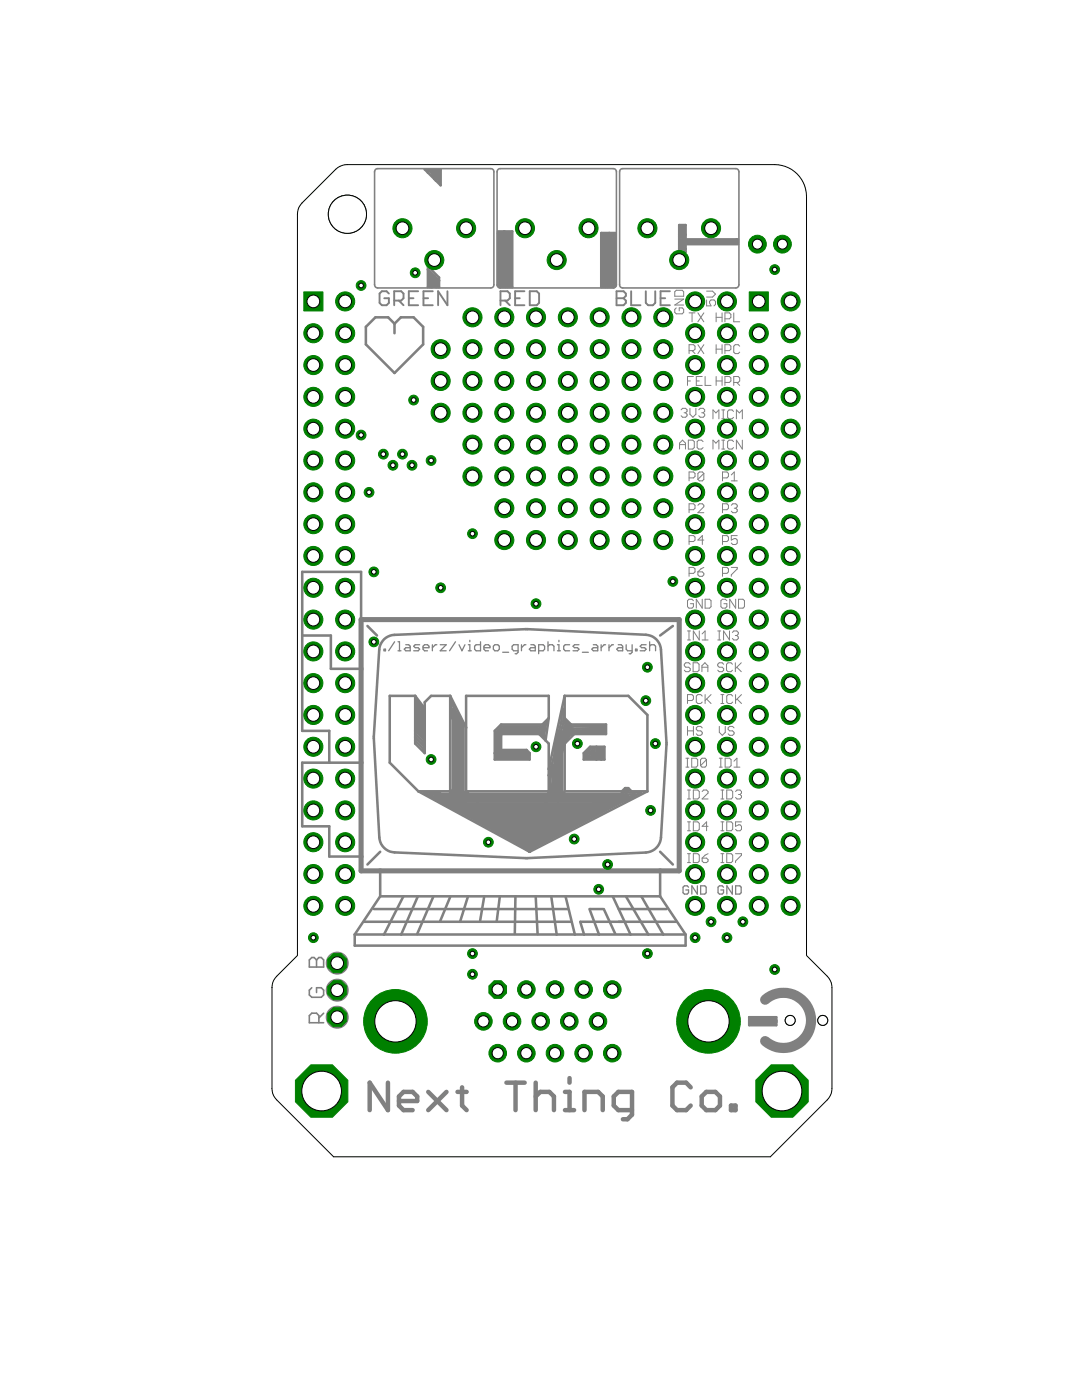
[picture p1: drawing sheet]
<svg xmlns="http://www.w3.org/2000/svg" width="216mm" height="279mm" viewBox="0 0 216 279" stroke-linecap="round" stroke-linejoin="round" font-family="sans-serif">
<g fill="none" stroke="#808080" stroke-width=".25">
<path d="M76.6 129.6h.3v.3h-.3zM78.7 128.1l-1.1 1.8M79.4 129.9h.6M79.4 128.1h.3v1.8M81 128.7h.6l.3 .3v.9h-.9l-.3-.3 .3-.3h.9M83.7 128.7h-.9l-.3 .3 .3 .3h.6l.3 .3-.3 .3h-.9M84.4 129.3h1.2v-.3l-.3-.3h-.6l-.3 .3v.6l.3 .3h.6M86.3 128.7v1.2M87.2 128.7h-.3l-.6 .6M87.8 128.7h1.2l-1.2 1.2h1.2M90.9 128.1l-1.2 1.8M91.6 128.7l.6 1.2 .6-1.2"/>
<path d="M93.5 129.9h.5M93.5 128.7h.2v1.2M93.7 127.8v.3M95.9 128.1v1.8h-.9l-.3-.3v-.6l.3-.3h.9M96.6 129.3h1.2v-.3l-.3-.3h-.6l-.3 .3v.6l.3 .3h.6M98.4 129l.3-.3h.6l.3 .3v.6l-.3 .3h-.6l-.3-.3zM100.3 130.2h1.2M103.4 129.9h-.9l-.3-.3v-.6l.3-.3h.9v1.5l-.3 .3h-.3M104.1 128.7v1.2M104.9 128.7h-.3l-.5 .6M105.9 128.7h.6l.3 .3v.9h-.9l-.3-.3 .3-.3h.9M107.5 129.9h.9l.3-.3v-.6l-.3-.3h-.9v1.8"/>
<path d="M109.3 129l.3-.3h.6l.3 .3v.9M109.3 128.1v1.8M111.2 129.9h.6M111.2 128.7h.3v1.2M111.5 127.8v.3M113.7 128.7h-.9l-.3 .3v.6l.3 .3h.9M115.5 128.7h-.9l-.3 .3 .3 .3h.6l.3 .3-.3 .3h-.9M116.2 130.2h1.2M118.4 128.7h.6l.3 .3v.9h-.9l-.3-.3 .3-.3h.9M120 128.7v1.2M120.8 128.7h-.3l-.5 .6M121.5 128.7v1.2"/>
<path d="M122.4 128.7h-.3l-.6 .6M123.4 128.7h.6l.2 .3v.9h-.8l-.3-.3 .3-.3h.8M124.9 128.7v.9l.3 .3h.9M126.1 128.7v1.5l-.3 .3h-.3M126.8 129.6h.3v.3h-.3zM128.9 128.7h-.9l-.3 .3 .3 .3h.6l.3 .3-.3 .3h-.9M129.6 129l.3-.3h.6l.3 .3v.9M129.6 128.1v1.8M137.4 177.1l-.3-.3h-.5l-.3 .3v1.1l.3 .2h.5l.3-.2v-.6h-.6M139.1 176.8v1.6l-1.1-1.6v1.6M139.8 176.8h.8l.3 .3v1.1l-.3 .2h-.8zM144.4 177.1l-.3-.3h-.5l-.3 .3v1.1l.3 .2h.5l.3-.2v-.6h-.6"/>
<path d="M146.1 176.8v1.6l-1.1-1.6v1.6M146.8 176.8h.8l.3 .3v1.1l-.3 .2h-.8z"/>
</g>
<g fill="none" stroke="#808080" stroke-width=".89">
<path d="M77.4 216.1v5.5l-3.6-5.5v5.5M79.6 219.7h3.6v-.9l-.9-.9h-1.8l-.9 .9v1.8l.9 1h1.8M85.4 217.9l3.7 3.7M89.1 217.9l-3.7 3.7M91.3 217.9h1.8M92.2 217v3.6l.9 1M101 216.1h3.7M102.9 216.1v5.5M106.9 218.8l.9-.9h1.8l.9 .9v2.8M106.9 216.1v5.5M112.7 217.9h.9v3.7M113.6 215.2v.9"/>
<path d="M137.8 217l-.9-.9h-1.8l-.9 .9v3.6l.9 1h1.8l.9-1M140 218.8l.9-.9h1.8l1 .9v1.8l-1 1h-1.8l-.9-1zM112.7 221.6h1.9M116.6 221.6v-3.7h2.8l.9 .9v2.8M126.1 221.6h-2.7l-.9-1v-1.8l.9-.9h2.7v4.6l-.9 .9h-.9M145.9 220.6h.9v1h-.9z"/>
</g>
<path d="M72.1 123.7h63.4v50.1h-63.4zM111.4 146.5v1.3M112.7 144l.6 .6" fill="none" stroke="#808080" stroke-width="1"/>
<g fill="none" stroke="#808080" stroke-width=".51">
<path d="M85.1 33.8h-.3l3.1 3.2v-3.2h-.6v1.9l.3 .3M85.4 34.4v-.6l.9 1M86 34.1l-.3-.3h.6v1.3M86.7 33.8v1.9M87 33.8v2.2M87.6 34.1v2.2M85.4 53.8l2.2 2.2M86.3 55.4l-.3-.3v2.2M86.7 55.1v2.2M87.3 57v-1l-.3-.3v1.6h.6v-1.9l-2.2-2.2v4.1l.3-.3v-2.6l.6 .7v2.2h-.6M99.4 46.2h2.8v11.1h-.9v-10.8h.6v10.5h-.3v-10.2M100.6 46.2l.3 .3v10.8h-1.2l-.3-.3v-10.5h1.2v10.5h-.9v-10.5l.3 .3h.3v9.9h-.3v-9.6"/>
<path d="M121.6 46.5l-.4 .3v10.5h1.3l.3-.3v-9.9l-.3-.3M122.8 46.5h-2.8v10.8h.9v-10.5h-.6v10.2h.3v-9.9M122.8 46.8h-1.2v10.2h.6l.3-.3v-9.2l-.3-.4h-.3v9.6l.3-.4v-8.5l-.3-.3M135.5 44.9h1.3v5.4l-.3-.3h-1zM135.5 46.8h1.3M135.5 48.7h11.8M135.5 49.7h1.3M135.8 47.8h11.5M135.8 46.8l-.3 .3M136.2 45.6v.9h.3v-1.3h-.7v2.3M136.2 46.8v.7M136.5 49h-.7v.4h.7"/>
<path d="M136.5 46.8v1M147 47.8l.3 .3h-11.5v.3h11.5M73 65.2l1.9-1.9h2.5l1.3 1.3 1.3-1.3h2.5l1.9 1.9v3.5l-5.7 5.7-5.7-5.7zM78.7 64.6v1.9M60.3 126.8h5.7v6.7h6.1M72.1 123.7v-9.6h-11.8v31.8h5.4v6.3M73.3 124.9l1.9 1.9M76.6 127.6l1.2-.7 .9-.2 26.2-1.1 24 1.1a3.2 3.2 0 0 1 3 3l1.1 18.5-1.1 19a3.2 3.2 0 0 1-3 2.9l-24 1.2-26.2-1.2a3.2 3.2 0 0 1-3-3l-1.1-20.1 1.1-17.3 .2-.9zM82.8 138.9h-5v13.3l5.7 5.7M82.8 138.9v9.5l2 1.9v-10.2l1.2-1.2h3.8M82.8 138.9l2 2.5M89.8 138.9v19"/>
<path d="M89.8 138.9l3.2 6.3M112.7 138.9h12.7l3.8 3.8v15.2M112.7 138.9v4.4M112.7 138.9l-3.2 14.6M134.3 124.9l-2.6 1.9M72.1 152.2h-11.8v12.7h5.4v6h6.4M82.8 145.9l2 1.9M82.8 147.1l2 1.9M82.8 146.5l1.6 1.6v.3M82.8 147.8l1.6 1.6v.3M83.5 157.9h6.3M83.5 157.9l22.2 12.1"/>
<path d="M83.7 141.5l.2 4.5-.4-.1v-5.2l.6 .9 .1 5.3-1-1v-6.1l1.2 1.7 .2 5.7M86.8 159.3l.2-.8-1.2 .1 .8 .4 1.1-.8h-3.1l2.8 1.5M89.8 157.9l15.9 12.1M90.8 142.3l-.4-.8v1l.7-.1-1.1-2.4 .2 3.4M92.6 158.1l.7 .1M93 157.9h16.5M93 157.9l12.7 12.1M98.7 150.3h7M99.1 146.3v3.7h6M99.7 149.7v-2.9h.3v2.9M100.1 145.6l6.7 .1 .5-.4h-6.8l-1.1 .6h7.7l.8-.9h-7.8l-1.1 1.2h8.8M105.7 150.3l-.6-.6h-5.7v-3.2h8.2l1.9 1.9v9.5"/>
<path d="M105.7 150.6h-6.7v.3h6.4v.4h-6.4M108.3 146l.3-.9-.6 .7 .5 .9 .5-2.5-1.5 1.6 1.2 1.5M109.5 143.3v-4.4h-16.5v19M109.5 143.3l-1.3 1.3h-8.2l-1.3 1.3v5.7h7v-1.3M109.5 157.9l-3.8 12.1M109.5 143.3l-.6 4.5M109.9 154l-.2 3.6 .6 .6v-5.5l.2 5.6M110.1 153.7v.2M112.4 143.6l.1-2.1-.5 1.2v1.3l-.6 2.5M112.7 157.9h11.4l.6-.6h.7l.6 .6h3.2M112.7 143.3l1.2 1.3h7v1.9h-6.3l-1.9 1.9M112.7 148.4v9.5"/>
<path d="M112.7 157.9l-7 12.1M112.7 148.4l-6.4 21M112.7 143.3l-3.2 11.4M113.8 145l6.8-.1-.1 1.3h-6.4l-.1 .4 .4-1.2 6-.1-.1 .6h-6.1l6-.4M116.5 150.3l1.3-1.3h2.8v2.6h-4.1zM117.4 150.8l.5-.6 .2 .7-.8 .3-.3-.6 1.3-.9 .1 1.6h-1.5l-.1-.9 1.1-1 .7-.1 .1 2M119 149v2.6M120 149.4l.3 .3v1.6l-.3 .3M120.3 149.4h-1v1.9h.7v-1.6h-.3v1.2M125.4 158.9l-.3-.3 1.5-.1-1.4 .8-.3-1.4h.5l-.3-.3-1 .6h3.7l-3.1 1.6M129.2 157.9l-23.5 12.1M75.9 173.8v5.1"/>
<path d="M75.9 178.9h55.8M75.9 178.9l-5.1 7.6M75.9 170l-2.6 2.5M80.5 178.9l-3.9 7.6M83.4 178.9l-3.3 7.6M86.5 178.9l-3.3 7.5M89.8 179l-2 4.9M93.4 178.9l-1.6 5.1M96.6 178.9l-.8 4.9M99.7 178.9l-.6 5.1M102.8 178.9l-.1 7.5M106.9 178.9l.4 7.5"/>
<path d="M110 178.9l1.1 7.6M112.9 178.9l1.8 7.6M122.3 178.9l3.5 7.6M124.9 178.9l4.5 7.6M128 178.9l4.4 7.6M131.7 173.8v5.1M131.7 178.9l5.1 7.6h-66M131.7 170l2.6 2.5M70.8 186.5v2.2h66v-2.1M72.7 184h41.2M74.6 181.4h38.7M115.8 184l.7 2.5"/>
<path d="M115.8 184h19.1M117.6 181.4l1.9 5.1M117.8 181.4h2.5M120.5 181.4l2.3 5M123.5 181.4h9.5M149.5 203.6h5.4M149.5 203h5.4v1.6h-5.4zM149.5 204h5.4M149.5 203l.3 .3h4.8M149.5 204.3h5.1M152.7 203.6v.4"/>
</g>
<path d="M90.5 159.2h-2.6l3.8 1.9M91.1 143.3v14.6l-.6 .7M91.7 144.6v16.5M91.7 159.2h32.4l-18.4 9.5-14-7.6M113.3 145.2v.7l-1.9 3.1v9.6M91.7 161.1h27.3l.7-.6-3.9 1.9h-19.6l3.8 1.2h13.3l-4.4 1.3-8.3-.6 5.1 2.5 3.2-.6-3.8-.7M152.7 199.5a5.5 5.5 0 0 1 7.6 .3 5.5 5.5 0 0 1 0 7.7 5.5 5.5 0 0 1-7.6 .3" fill="none" stroke="#808080" stroke-width="2"/>
<g fill="none" stroke="#808080" stroke-width=".2">
<path d="M134.6 59.7h1.8l-1.8 1.2h1.8M134.9 57.9h1.2l.3 .3v.9h-1.8v-.9zM141 59.9v1.1h.9l-.3-.5v-.3l.3-.3h.6l.3 .3v.5l-.3 .3M141 58.1h1.2l.6 .6-.6 .6h-1.2M134.9 61.4l-.3 .3v.6l.3 .3h1.2l.3-.3v-.6l-.3-.3h-.6v.6M137.2 76h.6M137.5 62.4h1.2M137.5 70h.9l.3-.3v-.6l-.3-.3h-.9v1.8M138.1 62.4v1.8M138.1 70l.6 .6M138.4 75.1h-1.2v1.8M138.9 76h.6"/>
<path d="M139.3 62.4l1.1 1.8M139.3 68.8l1.1 1.8M140.1 75.1h-1.2v1.8h1.2M140.4 62.4l-1.1 1.8M140.4 68.8l-1.1 1.8M140.7 75.1v1.8h1.2M142.9 76h1.2M142.9 62.4v1.8M142.9 68.8v1.8M142.9 75.1v1.8M142.9 69.7h1.2M142.9 63.3h1.2"/>
<path d="M144.1 62.4v1.8M144.1 68.8v1.8M144.1 75.1v1.8M144.7 63.6h.8l.3-.3v-.6l-.3-.3h-.8v1.8M144.7 70h.8l.3-.3v-.6l-.3-.3h-.8v1.8M144.7 76.3h.8l.3-.3v-.6l-.3-.3h-.8v1.8M146.4 76.3h.9l.3-.3v-.6l-.3-.3h-.9v1.8M146.4 62.4v1.8h1.2M147 76.3l.6 .6M147.6 69.1l-.3-.3h-.6l-.3 .3v1.2l.3 .3h.6l.3-.3M135.6 89.6v-1.2l.6-.6 .6 .6v1.2M135.6 88.7h1.2"/>
<path d="M135.9 81.8l.3-.3h.6l.3 .3v.3l-.3 .3M136.5 82.4h.3M136.8 82.4l.3 .3v.3l-.3 .3h-.6l-.3-.3M137.4 87.8h.8l.3 .3v1.2l-.3 .3h-.8zM137.5 95.4h.9l.3-.3v-.6l-.3-.3h-.9v1.8M137.7 81.5v1.2l.6 .6 .6-.6v-1.2M139.4 81.8l.3-.3h.6l.3 .3v.3l-.3 .3M140 82.4h.3M140.3 88.1l-.3-.3h-.6l-.3 .3v1.2l.3 .3h.6l.3-.3M140.3 82.4l.3 .3v.3l-.3 .3h-.6l-.3-.3M140.4 94.5l-.3-.3h-.5l-.3 .3v1.2M140.4 94.5v1.2l-.3 .3h-.5l-.3-.3"/>
<path d="M140.4 94.5l-1.1 1.2M142.3 89.6v-1.8l.6 .6 .5-.6v1.8M142.3 83.6v-1.8l.6 .6 .5-.6v1.8M144 89.6h.6M144 87.8h.6M144 83.6h.6M144 81.8h.6M144.2 95.4h.9l.3-.3v-.6l-.3-.3h-.9v1.8M144.3 81.8v1.8M144.3 87.8v1.8M145.9 96h1.2M145.9 94.8l.6-.6v1.8"/>
<path d="M146.4 88.1l-.3-.3h-.6l-.3 .3v1.2l.3 .3h.6l.3-.3M146.4 82.1l-.3-.3h-.6l-.3 .3v1.2l.3 .3h.6l.3-.3M146.9 83.6v-1.8l.6 .6 .6-.6v1.8M148.1 87.8v1.8l-1.2-1.8v1.8M137.5 101.7h.9l.3-.3v-.6l-.3-.3h-.9v1.8M137.5 108.1h.9l.3-.3v-.6l-.3-.3h-.9v1.8M137.5 114.4h.9l.3-.3v-.6l-.3-.3h-.9v1.8M138.4 119.9l-.3-.3h-.6l-.3 .3v1.2l.3 .3h.6l.3-.3v-.6h-.6M139.3 114.1h.8l.3 .3v.3l-.3 .3h-.5l-.3-.3zM139.3 100.8l.3-.3h.5l.3 .3v.3l-1.1 1.2h1.1M140.1 119.6v1.8l-1.2-1.8v1.8M140.4 107.8h-1.1l.8-.9v1.8"/>
<path d="M140.4 113.2l-.6 .3-.5 .6M140.7 119.6h.9l.3 .3v1.2l-.3 .3h-.9zM144.2 101.7h.9l.3-.3v-.6l-.3-.3h-.9v1.8M144.2 108.1h.9l.3-.3v-.6l-.3-.3h-.9v1.8M144.2 114.4h.9l.3-.3v-.6l-.3-.3h-.9v1.8M145 119.9l-.3-.3h-.6l-.3 .3v1.2l.3 .3h.6l.3-.3v-.6h-.6M145.9 100.8l.3-.3h.6l.3 .3v.3l-.3 .3M145.9 113.2h1.2v.3l-1.2 1.2v.3M146.5 101.4h.3M146.8 119.6v1.8l-1.2-1.8v1.8M146.8 101.4l.3 .3v.3l-.3 .3h-.6l-.3-.3M147.1 106.9h-1.2v.9l.6-.3h.3l.3 .3v.6l-.3 .3h-.6l-.3-.3"/>
<path d="M147.4 119.6h.9l.2 .3v1.2l-.2 .3h-.9zM137.2 139.8h.9l.3-.3v-.6l-.3-.3h-.9v1.8M137.2 127.7h.6M137.2 125.9h.6M137.5 125.9v1.8M137.7 132.6l-.3-.3h-.6l-.3 .3v.3l.3 .3h.6l.3 .3v.3l-.3 .2h-.6l-.3-.2M138.3 132.3h.9l.3 .3v1.2l-.3 .2h-.9zM139.5 125.9v1.8l-1.2-1.8v1.8M140.1 133.2h1.1M140.1 134v-1.1l.6-.6 .5 .6v1.1M140.1 126.5l.6-.6v1.8M140.1 127.7h1.2"/>
<path d="M140.1 138.9l-.3-.3h-.6l-.3 .3v1.2l.3 .3h.6l.3-.3M140.7 138.6v1.8M141 139.5l.9 .9M141.9 138.6l-1.2 1.2M143.2 127.7h.6M143.2 125.9h.6M143.5 125.9v1.8M143.8 138.6h.6M144.1 138.6v1.8M144.4 132.6l-.3-.3h-.6l-.3 .3v.3l.3 .3h.6l.3 .3v.3l-.3 .2h-.6l-.3-.2M145.6 125.9v1.8l-1.2-1.8v1.8M146.1 126.2l.3-.3h.6l.3 .3v.3l-.3 .3"/>
<path d="M146.2 132.6l-.3-.3h-.6l-.3 .3v1.2l.3 .2h.6l.3-.2M146.2 138.9l-.3-.3h-.6l-.3 .3v1.2l.3 .3h.6l.3-.3M146.7 132.3v1.7M146.7 126.8h.3M146.8 138.6v1.8M147 126.8l.3 .3v.3l-.3 .3h-.6l-.3-.3M147 133.2l.9 .8M147.1 139.5l.9 .9M147.9 132.3l-1.2 1.2M148 138.6l-1.2 1.2M136.9 153.1h.6M136.9 151.3h.6"/>
<path d="M137.2 151.3v1.8M137.2 145v1.7M137.2 145.9h1.2M137.2 159.4h.6M137.2 157.7h.6M137.5 157.7v1.7M138 151.3h.9l.3 .3v1.2l-.3 .3h-.9zM138.3 157.7h.9l.3 .3v1.2l-.3 .2h-.9zM138.4 145v1.7M140.1 158l.3-.3h.6l.3 .3v.3l-1.2 1.1h1.2M140.1 145.3l-.3-.3h-.6l-.3 .3v.3l.3 .3h.6l.3 .3v.3l-.3 .2h-.6l-.3-.2M141 151.6v1.2l-.3 .3h-.6l-.3-.3"/>
<path d="M141 151.6l-.3-.3h-.6l-.3 .3v1.2M141 151.6l-1.2 1.2M143.5 153.1h.6M143.5 151.3h.6M143.5 145v1.2l.6 .5 .6-.5v-1.2M143.8 151.3v1.8M143.8 140.4h.6M143.8 159.4h.6M143.8 157.7h.6M144.1 157.7v1.7M144.7 151.3h.9l.3 .3v1.2l-.3 .3h-.9zM145 157.7h.9l.3 .3v1.2l-.3 .2h-.9z"/>
<path d="M146.5 153.1h1.1M146.5 151.9l.5-.6v1.8M146.5 145.3l-.3-.3h-.6l-.3 .3v.3l.3 .3h.6l.3 .3v.3l-.3 .2h-.6l-.3-.2M146.8 158l.3-.3h.6l.3 .3v.3l-.3 .3M147.4 158.6h.3M147.7 158.6l.3 .3v.3l-.3 .2h-.6l-.3-.2M137.2 165.8h.6M137.2 164h.6M137.2 172.1h.6M137.2 170.4h.6M137.5 164v1.8M137.5 170.4v1.7"/>
<path d="M138.3 164h.9l.3 .3v1.2l-.3 .3h-.9zM138.3 170.4h.9l.3 .3v1.2l-.3 .2h-.9zM140.1 171.3h.9l.3 .3v.3l-.3 .2h-.6l-.3-.2zM141.3 164.9h-1.2l.9-.9v1.8M141.3 170.4l-.6 .3-.6 .6M143.8 165.8h.6M143.8 164h.6M143.8 172.1h.6M143.8 170.4h.6M144.1 164v1.8M144.1 170.4v1.7M145 164h.9l.3 .3v1.2l-.3 .3h-.9z"/>
<path d="M145 170.4h.9l.3 .3v1.2l-.3 .2h-.9zM146.8 170.4h1.2v.3l-1.2 1.2v.2M148 164h-1.2v.9l.6-.3h.3l.3 .3v.6l-.3 .3h-.6l-.3-.3"/>
</g>
<g fill="none" stroke="#808080" stroke-width=".32">
<path d="M75 33.8l.4-.1h22.5l.4 .1 .3 .5v22.5l-.2 .4-.5 .3h-22.5l-.5-.3-.2-.4v-22.5zM99.4 33.8l.4-.1h22.6l.3 .1 .3 .5v22.5l-.3 .5-.3 .2h-22.6l-.5-.3-.1-.4v-22.5zM123.9 33.8l.4-.1h22.5l.5 .2 .1 .4v22.5l-.1 .4-.5 .3h-22.5l-.6-.3-.1-.4v-22.5zM62.2 191.1h.5l.5 .5 .4-.5h.5l.5 .5v1.4h-2.9v-1.4zM62.2 197.1l-.5 .5v1l.5 .4h1.9l.5-.4v-1l-.5-.5h-.9v1M63.2 191.6v1.4M63.6 204.1v-1.4l-.4-.5h-1l-.5 .5v1.4h2.9M64.6 202.2l-1 1"/>
<circle cx="67.3" cy="197.6" r="2.14"/>
<circle cx="67.3" cy="192.2" r="2.14"/>
<circle cx="67.3" cy="203" r="2.14"/>
</g>
<g fill="none" stroke="#808080" stroke-width=".38">
<path d="M77.6 58.6l-.5-.5h-.9l-.5 .5v1.9l.5 .4h.9l.5-.4v-1h-.9M78.7 60h1.4l.4-.5v-.9l-.4-.5h-1.4v2.8M79.6 60l.9 .9M81.6 59.5h.9M83.4 58.1h-1.8v2.8h1.8M84.5 59.5h.9M86.4 58.1h-1.9v2.8h1.9M89.3 58.1v2.8l-1.9-2.8v2.8M99.9 60h1.4l.4-.5v-.9l-.4-.5h-1.4v2.8M100.8 60l.9 .9M102.8 59.5h.9M104.6 58.1h-1.8v2.8h1.8"/>
<path d="M105.7 58.1h1.4l.5 .5v1.9l-.5 .4h-1.4zM123 58.1h1.4l.5 .5v.5l-.5 .4 .5 .5v.5l-.5 .4h-1.4zM123 59.5h1.4M125.9 58.1v2.8h1.9M128.9 58.1v2.4l.4 .4h1l.4-.4v-2.4M131.8 59.5h.9M133.7 58.1h-1.9v2.8h1.9"/>
</g>
<circle cx="99.3" cy="197.5" r="1.9" fill="#008000" stroke="#008000" stroke-width=".2"/>
<circle cx="99.3" cy="197.5" r="1.12" fill="#fff" stroke="#000" stroke-width=".2"/>
<circle cx="105" cy="197.5" r="1.76" fill="#008000" stroke="#008000" stroke-width=".2"/>
<circle cx="105" cy="197.5" r="1.12" fill="#fff" stroke="#000" stroke-width=".2"/>
<circle cx="110.7" cy="197.5" r="1.76" fill="#008000" stroke="#008000" stroke-width=".2"/>
<circle cx="110.7" cy="197.5" r="1.12" fill="#fff" stroke="#000" stroke-width=".2"/>
<circle cx="116.5" cy="197.5" r="1.76" fill="#008000" stroke="#008000" stroke-width=".2"/>
<circle cx="116.5" cy="197.5" r="1.12" fill="#fff" stroke="#000" stroke-width=".2"/>
<circle cx="122.2" cy="197.5" r="1.76" fill="#008000" stroke="#008000" stroke-width=".2"/>
<circle cx="122.2" cy="197.5" r="1.12" fill="#fff" stroke="#000" stroke-width=".2"/>
<circle cx="96.5" cy="203.8" r="1.76" fill="#008000" stroke="#008000" stroke-width=".2"/>
<circle cx="96.5" cy="203.8" r="1.12" fill="#fff" stroke="#000" stroke-width=".2"/>
<circle cx="102.2" cy="203.8" r="1.76" fill="#008000" stroke="#008000" stroke-width=".2"/>
<circle cx="102.2" cy="203.8" r="1.12" fill="#fff" stroke="#000" stroke-width=".2"/>
<circle cx="107.9" cy="203.8" r="1.76" fill="#008000" stroke="#008000" stroke-width=".2"/>
<circle cx="107.9" cy="203.8" r="1.12" fill="#fff" stroke="#000" stroke-width=".2"/>
<circle cx="113.6" cy="203.8" r="1.76" fill="#008000" stroke="#008000" stroke-width=".2"/>
<circle cx="113.6" cy="203.8" r="1.12" fill="#fff" stroke="#000" stroke-width=".2"/>
<circle cx="119.3" cy="203.8" r="1.76" fill="#008000" stroke="#008000" stroke-width=".2"/>
<circle cx="119.3" cy="203.8" r="1.12" fill="#fff" stroke="#000" stroke-width=".2"/>
<circle cx="99.3" cy="210.2" r="1.76" fill="#008000" stroke="#008000" stroke-width=".2"/>
<circle cx="99.3" cy="210.2" r="1.12" fill="#fff" stroke="#000" stroke-width=".2"/>
<circle cx="105" cy="210.2" r="1.76" fill="#008000" stroke="#008000" stroke-width=".2"/>
<circle cx="105" cy="210.2" r="1.12" fill="#fff" stroke="#000" stroke-width=".2"/>
<circle cx="110.7" cy="210.2" r="1.76" fill="#008000" stroke="#008000" stroke-width=".2"/>
<circle cx="110.7" cy="210.2" r="1.12" fill="#fff" stroke="#000" stroke-width=".2"/>
<circle cx="116.5" cy="210.2" r="1.76" fill="#008000" stroke="#008000" stroke-width=".2"/>
<circle cx="116.5" cy="210.2" r="1.12" fill="#fff" stroke="#000" stroke-width=".2"/>
<circle cx="122.2" cy="210.2" r="1.76" fill="#008000" stroke="#008000" stroke-width=".2"/>
<circle cx="122.2" cy="210.2" r="1.12" fill="#fff" stroke="#000" stroke-width=".2"/>
<circle cx="141.4" cy="203.8" r="6.4" fill="#008000" stroke="#008000" stroke-width=".2"/>
<circle cx="141.4" cy="203.8" r="4.1" fill="#fff" stroke="#000" stroke-width=".2"/>
<circle cx="78.9" cy="203.8" r="6.4" fill="#008000" stroke="#008000" stroke-width=".2"/>
<circle cx="78.9" cy="203.8" r="4.1" fill="#fff" stroke="#000" stroke-width=".2"/>
<circle cx="68.9" cy="60.2" r="1.91" fill="#008000" stroke="#008000" stroke-width=".2"/>
<circle cx="68.9" cy="60.2" r="1.27" fill="#fff" stroke="#000" stroke-width=".2"/>
<circle cx="68.9" cy="66.5" r="1.91" fill="#008000" stroke="#008000" stroke-width=".2"/>
<circle cx="68.9" cy="66.5" r="1.27" fill="#fff" stroke="#000" stroke-width=".2"/>
<circle cx="68.9" cy="72.9" r="1.91" fill="#008000" stroke="#008000" stroke-width=".2"/>
<circle cx="68.9" cy="72.9" r="1.27" fill="#fff" stroke="#000" stroke-width=".2"/>
<circle cx="68.9" cy="79.2" r="1.91" fill="#008000" stroke="#008000" stroke-width=".2"/>
<circle cx="68.9" cy="79.2" r="1.27" fill="#fff" stroke="#000" stroke-width=".2"/>
<circle cx="68.9" cy="85.6" r="1.91" fill="#008000" stroke="#008000" stroke-width=".2"/>
<circle cx="68.9" cy="85.6" r="1.27" fill="#fff" stroke="#000" stroke-width=".2"/>
<circle cx="68.9" cy="91.9" r="1.91" fill="#008000" stroke="#008000" stroke-width=".2"/>
<circle cx="68.9" cy="91.9" r="1.27" fill="#fff" stroke="#000" stroke-width=".2"/>
<circle cx="68.9" cy="98.3" r="1.91" fill="#008000" stroke="#008000" stroke-width=".2"/>
<circle cx="68.9" cy="98.3" r="1.27" fill="#fff" stroke="#000" stroke-width=".2"/>
<circle cx="68.9" cy="104.6" r="1.91" fill="#008000" stroke="#008000" stroke-width=".2"/>
<circle cx="68.9" cy="104.6" r="1.27" fill="#fff" stroke="#000" stroke-width=".2"/>
<circle cx="68.9" cy="111" r="1.91" fill="#008000" stroke="#008000" stroke-width=".2"/>
<circle cx="68.9" cy="111" r="1.27" fill="#fff" stroke="#000" stroke-width=".2"/>
<circle cx="68.9" cy="117.3" r="1.91" fill="#008000" stroke="#008000" stroke-width=".2"/>
<circle cx="68.9" cy="117.3" r="1.27" fill="#fff" stroke="#000" stroke-width=".2"/>
<circle cx="68.9" cy="123.7" r="1.91" fill="#008000" stroke="#008000" stroke-width=".2"/>
<circle cx="68.9" cy="123.7" r="1.27" fill="#fff" stroke="#000" stroke-width=".2"/>
<circle cx="68.9" cy="130" r="1.91" fill="#008000" stroke="#008000" stroke-width=".2"/>
<circle cx="68.9" cy="130" r="1.27" fill="#fff" stroke="#000" stroke-width=".2"/>
<circle cx="68.9" cy="136.3" r="1.91" fill="#008000" stroke="#008000" stroke-width=".2"/>
<circle cx="68.9" cy="136.3" r="1.27" fill="#fff" stroke="#000" stroke-width=".2"/>
<circle cx="68.9" cy="142.7" r="1.91" fill="#008000" stroke="#008000" stroke-width=".2"/>
<circle cx="68.9" cy="142.7" r="1.27" fill="#fff" stroke="#000" stroke-width=".2"/>
<circle cx="68.9" cy="149" r="1.91" fill="#008000" stroke="#008000" stroke-width=".2"/>
<circle cx="68.9" cy="149" r="1.27" fill="#fff" stroke="#000" stroke-width=".2"/>
<circle cx="68.9" cy="155.4" r="1.91" fill="#008000" stroke="#008000" stroke-width=".2"/>
<circle cx="68.9" cy="155.4" r="1.27" fill="#fff" stroke="#000" stroke-width=".2"/>
<circle cx="68.9" cy="161.7" r="1.91" fill="#008000" stroke="#008000" stroke-width=".2"/>
<circle cx="68.9" cy="161.7" r="1.27" fill="#fff" stroke="#000" stroke-width=".2"/>
<circle cx="68.9" cy="168.1" r="1.91" fill="#008000" stroke="#008000" stroke-width=".2"/>
<circle cx="68.9" cy="168.1" r="1.27" fill="#fff" stroke="#000" stroke-width=".2"/>
<circle cx="68.9" cy="174.4" r="1.91" fill="#008000" stroke="#008000" stroke-width=".2"/>
<circle cx="68.9" cy="174.4" r="1.27" fill="#fff" stroke="#000" stroke-width=".2"/>
<circle cx="68.9" cy="180.8" r="1.91" fill="#008000" stroke="#008000" stroke-width=".2"/>
<circle cx="68.9" cy="180.8" r="1.27" fill="#fff" stroke="#000" stroke-width=".2"/>
<circle cx="62.5" cy="180.8" r="1.91" fill="#008000" stroke="#008000" stroke-width=".2"/>
<circle cx="62.5" cy="180.8" r="1.27" fill="#fff" stroke="#000" stroke-width=".2"/>
<circle cx="62.5" cy="174.4" r="1.91" fill="#008000" stroke="#008000" stroke-width=".2"/>
<circle cx="62.5" cy="174.4" r="1.27" fill="#fff" stroke="#000" stroke-width=".2"/>
<circle cx="62.5" cy="168.1" r="1.91" fill="#008000" stroke="#008000" stroke-width=".2"/>
<circle cx="62.5" cy="168.1" r="1.27" fill="#fff" stroke="#000" stroke-width=".2"/>
<circle cx="62.5" cy="161.7" r="1.91" fill="#008000" stroke="#008000" stroke-width=".2"/>
<circle cx="62.5" cy="161.7" r="1.27" fill="#fff" stroke="#000" stroke-width=".2"/>
<circle cx="62.5" cy="155.4" r="1.91" fill="#008000" stroke="#008000" stroke-width=".2"/>
<circle cx="62.5" cy="155.4" r="1.27" fill="#fff" stroke="#000" stroke-width=".2"/>
<circle cx="62.5" cy="149" r="1.91" fill="#008000" stroke="#008000" stroke-width=".2"/>
<circle cx="62.5" cy="149" r="1.27" fill="#fff" stroke="#000" stroke-width=".2"/>
<circle cx="62.5" cy="142.7" r="1.91" fill="#008000" stroke="#008000" stroke-width=".2"/>
<circle cx="62.5" cy="142.7" r="1.27" fill="#fff" stroke="#000" stroke-width=".2"/>
<circle cx="62.5" cy="136.3" r="1.91" fill="#008000" stroke="#008000" stroke-width=".2"/>
<circle cx="62.5" cy="136.3" r="1.27" fill="#fff" stroke="#000" stroke-width=".2"/>
<circle cx="62.5" cy="130" r="1.91" fill="#008000" stroke="#008000" stroke-width=".2"/>
<circle cx="62.5" cy="130" r="1.27" fill="#fff" stroke="#000" stroke-width=".2"/>
<circle cx="62.5" cy="123.7" r="1.91" fill="#008000" stroke="#008000" stroke-width=".2"/>
<circle cx="62.5" cy="123.7" r="1.27" fill="#fff" stroke="#000" stroke-width=".2"/>
<circle cx="62.5" cy="117.3" r="1.91" fill="#008000" stroke="#008000" stroke-width=".2"/>
<circle cx="62.5" cy="117.3" r="1.27" fill="#fff" stroke="#000" stroke-width=".2"/>
<circle cx="62.5" cy="111" r="1.91" fill="#008000" stroke="#008000" stroke-width=".2"/>
<circle cx="62.5" cy="111" r="1.27" fill="#fff" stroke="#000" stroke-width=".2"/>
<circle cx="62.5" cy="104.6" r="1.91" fill="#008000" stroke="#008000" stroke-width=".2"/>
<circle cx="62.5" cy="104.6" r="1.27" fill="#fff" stroke="#000" stroke-width=".2"/>
<circle cx="62.5" cy="98.3" r="1.91" fill="#008000" stroke="#008000" stroke-width=".2"/>
<circle cx="62.5" cy="98.3" r="1.27" fill="#fff" stroke="#000" stroke-width=".2"/>
<circle cx="62.5" cy="91.9" r="1.91" fill="#008000" stroke="#008000" stroke-width=".2"/>
<circle cx="62.5" cy="91.9" r="1.27" fill="#fff" stroke="#000" stroke-width=".2"/>
<circle cx="62.5" cy="85.6" r="1.91" fill="#008000" stroke="#008000" stroke-width=".2"/>
<circle cx="62.5" cy="85.6" r="1.27" fill="#fff" stroke="#000" stroke-width=".2"/>
<circle cx="62.5" cy="79.2" r="1.91" fill="#008000" stroke="#008000" stroke-width=".2"/>
<circle cx="62.5" cy="79.2" r="1.27" fill="#fff" stroke="#000" stroke-width=".2"/>
<circle cx="62.5" cy="72.9" r="1.91" fill="#008000" stroke="#008000" stroke-width=".2"/>
<circle cx="62.5" cy="72.9" r="1.27" fill="#fff" stroke="#000" stroke-width=".2"/>
<circle cx="62.5" cy="66.5" r="1.91" fill="#008000" stroke="#008000" stroke-width=".2"/>
<circle cx="62.5" cy="66.5" r="1.27" fill="#fff" stroke="#000" stroke-width=".2"/>
<path d="M60.6 58.3h3.8v3.8h-3.8z" fill="#008000" stroke="#008000" stroke-width=".2"/>
<circle cx="62.5" cy="60.2" r="1.27" fill="#fff" stroke="#000" stroke-width=".2"/>
<circle cx="157.8" cy="60.2" r="1.91" fill="#008000" stroke="#008000" stroke-width=".2"/>
<circle cx="157.8" cy="60.2" r="1.27" fill="#fff" stroke="#000" stroke-width=".2"/>
<circle cx="157.8" cy="66.5" r="1.91" fill="#008000" stroke="#008000" stroke-width=".2"/>
<circle cx="157.8" cy="66.5" r="1.27" fill="#fff" stroke="#000" stroke-width=".2"/>
<circle cx="157.8" cy="72.9" r="1.91" fill="#008000" stroke="#008000" stroke-width=".2"/>
<circle cx="157.8" cy="72.9" r="1.27" fill="#fff" stroke="#000" stroke-width=".2"/>
<circle cx="157.8" cy="79.2" r="1.91" fill="#008000" stroke="#008000" stroke-width=".2"/>
<circle cx="157.8" cy="79.2" r="1.27" fill="#fff" stroke="#000" stroke-width=".2"/>
<circle cx="157.8" cy="85.6" r="1.91" fill="#008000" stroke="#008000" stroke-width=".2"/>
<circle cx="157.8" cy="85.6" r="1.27" fill="#fff" stroke="#000" stroke-width=".2"/>
<circle cx="157.8" cy="91.9" r="1.91" fill="#008000" stroke="#008000" stroke-width=".2"/>
<circle cx="157.8" cy="91.9" r="1.27" fill="#fff" stroke="#000" stroke-width=".2"/>
<circle cx="157.8" cy="98.3" r="1.91" fill="#008000" stroke="#008000" stroke-width=".2"/>
<circle cx="157.8" cy="98.3" r="1.27" fill="#fff" stroke="#000" stroke-width=".2"/>
<circle cx="157.8" cy="104.6" r="1.91" fill="#008000" stroke="#008000" stroke-width=".2"/>
<circle cx="157.8" cy="104.6" r="1.27" fill="#fff" stroke="#000" stroke-width=".2"/>
<circle cx="157.8" cy="111" r="1.91" fill="#008000" stroke="#008000" stroke-width=".2"/>
<circle cx="157.8" cy="111" r="1.27" fill="#fff" stroke="#000" stroke-width=".2"/>
<circle cx="157.8" cy="117.3" r="1.91" fill="#008000" stroke="#008000" stroke-width=".2"/>
<circle cx="157.8" cy="117.3" r="1.27" fill="#fff" stroke="#000" stroke-width=".2"/>
<circle cx="157.8" cy="123.7" r="1.91" fill="#008000" stroke="#008000" stroke-width=".2"/>
<circle cx="157.8" cy="123.7" r="1.27" fill="#fff" stroke="#000" stroke-width=".2"/>
<circle cx="157.8" cy="130" r="1.91" fill="#008000" stroke="#008000" stroke-width=".2"/>
<circle cx="157.8" cy="130" r="1.27" fill="#fff" stroke="#000" stroke-width=".2"/>
<circle cx="157.8" cy="136.3" r="1.91" fill="#008000" stroke="#008000" stroke-width=".2"/>
<circle cx="157.8" cy="136.3" r="1.27" fill="#fff" stroke="#000" stroke-width=".2"/>
<circle cx="157.8" cy="142.7" r="1.91" fill="#008000" stroke="#008000" stroke-width=".2"/>
<circle cx="157.8" cy="142.7" r="1.27" fill="#fff" stroke="#000" stroke-width=".2"/>
<circle cx="157.8" cy="149" r="1.91" fill="#008000" stroke="#008000" stroke-width=".2"/>
<circle cx="157.8" cy="149" r="1.27" fill="#fff" stroke="#000" stroke-width=".2"/>
<circle cx="157.8" cy="155.4" r="1.91" fill="#008000" stroke="#008000" stroke-width=".2"/>
<circle cx="157.8" cy="155.4" r="1.27" fill="#fff" stroke="#000" stroke-width=".2"/>
<circle cx="157.8" cy="161.7" r="1.91" fill="#008000" stroke="#008000" stroke-width=".2"/>
<circle cx="157.8" cy="161.7" r="1.27" fill="#fff" stroke="#000" stroke-width=".2"/>
<circle cx="157.8" cy="168.1" r="1.91" fill="#008000" stroke="#008000" stroke-width=".2"/>
<circle cx="157.8" cy="168.1" r="1.27" fill="#fff" stroke="#000" stroke-width=".2"/>
<circle cx="157.8" cy="174.4" r="1.91" fill="#008000" stroke="#008000" stroke-width=".2"/>
<circle cx="157.8" cy="174.4" r="1.27" fill="#fff" stroke="#000" stroke-width=".2"/>
<circle cx="157.8" cy="180.8" r="1.91" fill="#008000" stroke="#008000" stroke-width=".2"/>
<circle cx="157.8" cy="180.8" r="1.27" fill="#fff" stroke="#000" stroke-width=".2"/>
<circle cx="151.4" cy="180.8" r="1.91" fill="#008000" stroke="#008000" stroke-width=".2"/>
<circle cx="151.4" cy="180.8" r="1.27" fill="#fff" stroke="#000" stroke-width=".2"/>
<circle cx="151.4" cy="174.4" r="1.91" fill="#008000" stroke="#008000" stroke-width=".2"/>
<circle cx="151.4" cy="174.4" r="1.27" fill="#fff" stroke="#000" stroke-width=".2"/>
<circle cx="151.4" cy="168.1" r="1.91" fill="#008000" stroke="#008000" stroke-width=".2"/>
<circle cx="151.4" cy="168.1" r="1.27" fill="#fff" stroke="#000" stroke-width=".2"/>
<circle cx="151.4" cy="161.7" r="1.91" fill="#008000" stroke="#008000" stroke-width=".2"/>
<circle cx="151.4" cy="161.7" r="1.27" fill="#fff" stroke="#000" stroke-width=".2"/>
<circle cx="151.4" cy="155.4" r="1.91" fill="#008000" stroke="#008000" stroke-width=".2"/>
<circle cx="151.4" cy="155.4" r="1.27" fill="#fff" stroke="#000" stroke-width=".2"/>
<circle cx="151.4" cy="149" r="1.91" fill="#008000" stroke="#008000" stroke-width=".2"/>
<circle cx="151.4" cy="149" r="1.27" fill="#fff" stroke="#000" stroke-width=".2"/>
<circle cx="151.4" cy="142.7" r="1.91" fill="#008000" stroke="#008000" stroke-width=".2"/>
<circle cx="151.4" cy="142.7" r="1.27" fill="#fff" stroke="#000" stroke-width=".2"/>
<circle cx="151.4" cy="136.3" r="1.91" fill="#008000" stroke="#008000" stroke-width=".2"/>
<circle cx="151.4" cy="136.3" r="1.27" fill="#fff" stroke="#000" stroke-width=".2"/>
<circle cx="151.4" cy="130" r="1.91" fill="#008000" stroke="#008000" stroke-width=".2"/>
<circle cx="151.4" cy="130" r="1.27" fill="#fff" stroke="#000" stroke-width=".2"/>
<circle cx="151.4" cy="123.7" r="1.91" fill="#008000" stroke="#008000" stroke-width=".2"/>
<circle cx="151.4" cy="123.7" r="1.27" fill="#fff" stroke="#000" stroke-width=".2"/>
<circle cx="151.4" cy="117.3" r="1.91" fill="#008000" stroke="#008000" stroke-width=".2"/>
<circle cx="151.4" cy="117.3" r="1.27" fill="#fff" stroke="#000" stroke-width=".2"/>
<circle cx="151.4" cy="111" r="1.91" fill="#008000" stroke="#008000" stroke-width=".2"/>
<circle cx="151.4" cy="111" r="1.27" fill="#fff" stroke="#000" stroke-width=".2"/>
<circle cx="151.4" cy="104.6" r="1.91" fill="#008000" stroke="#008000" stroke-width=".2"/>
<circle cx="151.4" cy="104.6" r="1.27" fill="#fff" stroke="#000" stroke-width=".2"/>
<circle cx="151.4" cy="98.3" r="1.91" fill="#008000" stroke="#008000" stroke-width=".2"/>
<circle cx="151.4" cy="98.3" r="1.27" fill="#fff" stroke="#000" stroke-width=".2"/>
<circle cx="151.4" cy="85.6" r="1.91" fill="#008000" stroke="#008000" stroke-width=".2"/>
<circle cx="151.4" cy="85.6" r="1.27" fill="#fff" stroke="#000" stroke-width=".2"/>
<circle cx="151.4" cy="91.9" r="1.91" fill="#008000" stroke="#008000" stroke-width=".2"/>
<circle cx="151.4" cy="91.9" r="1.27" fill="#fff" stroke="#000" stroke-width=".2"/>
<circle cx="151.4" cy="79.2" r="1.91" fill="#008000" stroke="#008000" stroke-width=".2"/>
<circle cx="151.4" cy="79.2" r="1.27" fill="#fff" stroke="#000" stroke-width=".2"/>
<circle cx="151.4" cy="72.9" r="1.91" fill="#008000" stroke="#008000" stroke-width=".2"/>
<circle cx="151.4" cy="72.9" r="1.27" fill="#fff" stroke="#000" stroke-width=".2"/>
<circle cx="151.4" cy="66.5" r="1.91" fill="#008000" stroke="#008000" stroke-width=".2"/>
<circle cx="151.4" cy="66.5" r="1.27" fill="#fff" stroke="#000" stroke-width=".2"/>
<path d="M149.5 58.3h3.8v3.8h-3.8z" fill="#008000" stroke="#008000" stroke-width=".2"/>
<circle cx="151.4" cy="60.2" r="1.27" fill="#fff" stroke="#000" stroke-width=".2"/>
<circle cx="156.1" cy="48.7" r="1.78" fill="#008000" stroke="#008000" stroke-width=".2"/>
<circle cx="156.1" cy="48.7" r=".99" fill="#fff" stroke="#000" stroke-width=".2"/>
<circle cx="151.1" cy="48.7" r="1.78" fill="#008000" stroke="#008000" stroke-width=".2"/>
<circle cx="151.1" cy="48.7" r=".99" fill="#fff" stroke="#000" stroke-width=".2"/>
<circle cx="138.7" cy="85.6" r="1.91" fill="#008000" stroke="#008000" stroke-width=".2"/>
<circle cx="138.7" cy="85.6" r="1.27" fill="#fff" stroke="#000" stroke-width=".2"/>
<circle cx="145.1" cy="85.6" r="1.91" fill="#008000" stroke="#008000" stroke-width=".2"/>
<circle cx="145.1" cy="85.6" r="1.27" fill="#fff" stroke="#000" stroke-width=".2"/>
<circle cx="145.1" cy="79.2" r="1.91" fill="#008000" stroke="#008000" stroke-width=".2"/>
<circle cx="145.1" cy="79.2" r="1.27" fill="#fff" stroke="#000" stroke-width=".2"/>
<circle cx="145.1" cy="72.9" r="1.91" fill="#008000" stroke="#008000" stroke-width=".2"/>
<circle cx="145.1" cy="72.9" r="1.27" fill="#fff" stroke="#000" stroke-width=".2"/>
<circle cx="138.7" cy="79.2" r="1.91" fill="#008000" stroke="#008000" stroke-width=".2"/>
<circle cx="138.7" cy="79.2" r="1.27" fill="#fff" stroke="#000" stroke-width=".2"/>
<circle cx="138.7" cy="72.9" r="1.91" fill="#008000" stroke="#008000" stroke-width=".2"/>
<circle cx="138.7" cy="72.9" r="1.27" fill="#fff" stroke="#000" stroke-width=".2"/>
<circle cx="138.7" cy="66.5" r="1.91" fill="#008000" stroke="#008000" stroke-width=".2"/>
<circle cx="138.7" cy="66.5" r="1.27" fill="#fff" stroke="#000" stroke-width=".2"/>
<circle cx="145.1" cy="66.5" r="1.91" fill="#008000" stroke="#008000" stroke-width=".2"/>
<circle cx="145.1" cy="66.5" r="1.27" fill="#fff" stroke="#000" stroke-width=".2"/>
<circle cx="145.1" cy="60.2" r="1.91" fill="#008000" stroke="#008000" stroke-width=".2"/>
<circle cx="145.1" cy="60.2" r="1.27" fill="#fff" stroke="#000" stroke-width=".2"/>
<circle cx="138.7" cy="60.2" r="1.91" fill="#008000" stroke="#008000" stroke-width=".2"/>
<circle cx="138.7" cy="60.2" r="1.27" fill="#fff" stroke="#000" stroke-width=".2"/>
<circle cx="145.1" cy="91.9" r="1.91" fill="#008000" stroke="#008000" stroke-width=".2"/>
<circle cx="145.1" cy="91.9" r="1.27" fill="#fff" stroke="#000" stroke-width=".2"/>
<circle cx="138.7" cy="91.9" r="1.91" fill="#008000" stroke="#008000" stroke-width=".2"/>
<circle cx="138.7" cy="91.9" r="1.27" fill="#fff" stroke="#000" stroke-width=".2"/>
<circle cx="138.7" cy="98.3" r="1.91" fill="#008000" stroke="#008000" stroke-width=".2"/>
<circle cx="138.7" cy="98.3" r="1.27" fill="#fff" stroke="#000" stroke-width=".2"/>
<circle cx="145.1" cy="98.3" r="1.91" fill="#008000" stroke="#008000" stroke-width=".2"/>
<circle cx="145.1" cy="98.3" r="1.27" fill="#fff" stroke="#000" stroke-width=".2"/>
<circle cx="145.1" cy="104.6" r="1.91" fill="#008000" stroke="#008000" stroke-width=".2"/>
<circle cx="145.1" cy="104.6" r="1.27" fill="#fff" stroke="#000" stroke-width=".2"/>
<circle cx="138.7" cy="104.6" r="1.91" fill="#008000" stroke="#008000" stroke-width=".2"/>
<circle cx="138.7" cy="104.6" r="1.27" fill="#fff" stroke="#000" stroke-width=".2"/>
<circle cx="138.7" cy="111" r="1.91" fill="#008000" stroke="#008000" stroke-width=".2"/>
<circle cx="138.7" cy="111" r="1.27" fill="#fff" stroke="#000" stroke-width=".2"/>
<circle cx="145.1" cy="111" r="1.91" fill="#008000" stroke="#008000" stroke-width=".2"/>
<circle cx="145.1" cy="111" r="1.27" fill="#fff" stroke="#000" stroke-width=".2"/>
<circle cx="145.1" cy="117.3" r="1.91" fill="#008000" stroke="#008000" stroke-width=".2"/>
<circle cx="145.1" cy="117.3" r="1.27" fill="#fff" stroke="#000" stroke-width=".2"/>
<circle cx="138.7" cy="117.3" r="1.91" fill="#008000" stroke="#008000" stroke-width=".2"/>
<circle cx="138.7" cy="117.3" r="1.27" fill="#fff" stroke="#000" stroke-width=".2"/>
<circle cx="138.7" cy="123.7" r="1.91" fill="#008000" stroke="#008000" stroke-width=".2"/>
<circle cx="138.7" cy="123.7" r="1.27" fill="#fff" stroke="#000" stroke-width=".2"/>
<circle cx="145.1" cy="123.7" r="1.91" fill="#008000" stroke="#008000" stroke-width=".2"/>
<circle cx="145.1" cy="123.7" r="1.27" fill="#fff" stroke="#000" stroke-width=".2"/>
<circle cx="145.1" cy="130" r="1.91" fill="#008000" stroke="#008000" stroke-width=".2"/>
<circle cx="145.1" cy="130" r="1.27" fill="#fff" stroke="#000" stroke-width=".2"/>
<circle cx="138.7" cy="130" r="1.91" fill="#008000" stroke="#008000" stroke-width=".2"/>
<circle cx="138.7" cy="130" r="1.27" fill="#fff" stroke="#000" stroke-width=".2"/>
<circle cx="138.7" cy="136.3" r="1.91" fill="#008000" stroke="#008000" stroke-width=".2"/>
<circle cx="138.7" cy="136.3" r="1.27" fill="#fff" stroke="#000" stroke-width=".2"/>
<circle cx="145.1" cy="136.3" r="1.91" fill="#008000" stroke="#008000" stroke-width=".2"/>
<circle cx="145.1" cy="136.3" r="1.27" fill="#fff" stroke="#000" stroke-width=".2"/>
<circle cx="145.1" cy="142.7" r="1.91" fill="#008000" stroke="#008000" stroke-width=".2"/>
<circle cx="145.1" cy="142.7" r="1.27" fill="#fff" stroke="#000" stroke-width=".2"/>
<circle cx="138.7" cy="142.7" r="1.91" fill="#008000" stroke="#008000" stroke-width=".2"/>
<circle cx="138.7" cy="142.7" r="1.27" fill="#fff" stroke="#000" stroke-width=".2"/>
<circle cx="138.7" cy="149" r="1.91" fill="#008000" stroke="#008000" stroke-width=".2"/>
<circle cx="138.7" cy="149" r="1.27" fill="#fff" stroke="#000" stroke-width=".2"/>
<circle cx="145.1" cy="149" r="1.91" fill="#008000" stroke="#008000" stroke-width=".2"/>
<circle cx="145.1" cy="149" r="1.27" fill="#fff" stroke="#000" stroke-width=".2"/>
<circle cx="145.1" cy="155.4" r="1.91" fill="#008000" stroke="#008000" stroke-width=".2"/>
<circle cx="145.1" cy="155.4" r="1.27" fill="#fff" stroke="#000" stroke-width=".2"/>
<circle cx="138.7" cy="155.4" r="1.91" fill="#008000" stroke="#008000" stroke-width=".2"/>
<circle cx="138.7" cy="155.4" r="1.27" fill="#fff" stroke="#000" stroke-width=".2"/>
<circle cx="138.7" cy="161.7" r="1.91" fill="#008000" stroke="#008000" stroke-width=".2"/>
<circle cx="138.7" cy="161.7" r="1.27" fill="#fff" stroke="#000" stroke-width=".2"/>
<circle cx="145.1" cy="161.7" r="1.91" fill="#008000" stroke="#008000" stroke-width=".2"/>
<circle cx="145.1" cy="161.7" r="1.27" fill="#fff" stroke="#000" stroke-width=".2"/>
<circle cx="145.1" cy="168.1" r="1.91" fill="#008000" stroke="#008000" stroke-width=".2"/>
<circle cx="145.1" cy="168.1" r="1.27" fill="#fff" stroke="#000" stroke-width=".2"/>
<circle cx="138.7" cy="168.1" r="1.91" fill="#008000" stroke="#008000" stroke-width=".2"/>
<circle cx="138.7" cy="168.1" r="1.27" fill="#fff" stroke="#000" stroke-width=".2"/>
<circle cx="138.7" cy="174.4" r="1.91" fill="#008000" stroke="#008000" stroke-width=".2"/>
<circle cx="138.7" cy="174.4" r="1.27" fill="#fff" stroke="#000" stroke-width=".2"/>
<circle cx="145.1" cy="174.4" r="1.91" fill="#008000" stroke="#008000" stroke-width=".2"/>
<circle cx="145.1" cy="174.4" r="1.27" fill="#fff" stroke="#000" stroke-width=".2"/>
<circle cx="145.1" cy="180.8" r="1.91" fill="#008000" stroke="#008000" stroke-width=".2"/>
<circle cx="145.1" cy="180.8" r="1.27" fill="#fff" stroke="#000" stroke-width=".2"/>
<circle cx="138.7" cy="180.8" r="1.91" fill="#008000" stroke="#008000" stroke-width=".2"/>
<circle cx="138.7" cy="180.8" r="1.27" fill="#fff" stroke="#000" stroke-width=".2"/>
<circle cx="141.9" cy="45.6" r="1.91" fill="#008000" stroke="#008000" stroke-width=".2"/>
<circle cx="141.9" cy="45.6" r="1.27" fill="#fff" stroke="#000" stroke-width=".2"/>
<circle cx="135.5" cy="51.9" r="1.91" fill="#008000" stroke="#008000" stroke-width=".2"/>
<circle cx="135.5" cy="51.9" r="1.27" fill="#fff" stroke="#000" stroke-width=".2"/>
<circle cx="129.2" cy="45.6" r="1.91" fill="#008000" stroke="#008000" stroke-width=".2"/>
<circle cx="129.2" cy="45.6" r="1.27" fill="#fff" stroke="#000" stroke-width=".2"/>
<circle cx="93" cy="45.6" r="1.91" fill="#008000" stroke="#008000" stroke-width=".2"/>
<circle cx="93" cy="45.6" r="1.27" fill="#fff" stroke="#000" stroke-width=".2"/>
<circle cx="86.7" cy="51.9" r="1.91" fill="#008000" stroke="#008000" stroke-width=".2"/>
<circle cx="86.7" cy="51.9" r="1.27" fill="#fff" stroke="#000" stroke-width=".2"/>
<circle cx="80.3" cy="45.6" r="1.91" fill="#008000" stroke="#008000" stroke-width=".2"/>
<circle cx="80.3" cy="45.6" r="1.27" fill="#fff" stroke="#000" stroke-width=".2"/>
<circle cx="117.4" cy="45.6" r="1.91" fill="#008000" stroke="#008000" stroke-width=".2"/>
<circle cx="117.4" cy="45.6" r="1.27" fill="#fff" stroke="#000" stroke-width=".2"/>
<circle cx="111.1" cy="51.9" r="1.91" fill="#008000" stroke="#008000" stroke-width=".2"/>
<circle cx="111.1" cy="51.9" r="1.27" fill="#fff" stroke="#000" stroke-width=".2"/>
<circle cx="104.8" cy="45.6" r="1.91" fill="#008000" stroke="#008000" stroke-width=".2"/>
<circle cx="104.8" cy="45.6" r="1.27" fill="#fff" stroke="#000" stroke-width=".2"/>
<circle cx="67.3" cy="192.2" r="2.06" fill="#008000" stroke="#008000" stroke-width=".2"/>
<circle cx="67.3" cy="192.2" r="1.27" fill="#fff" stroke="#000" stroke-width=".2"/>
<circle cx="67.3" cy="197.6" r="2.06" fill="#008000" stroke="#008000" stroke-width=".2"/>
<circle cx="67.3" cy="197.6" r="1.27" fill="#fff" stroke="#000" stroke-width=".2"/>
<circle cx="67.3" cy="203" r="2.06" fill="#008000" stroke="#008000" stroke-width=".2"/>
<circle cx="67.3" cy="203" r="1.27" fill="#fff" stroke="#000" stroke-width=".2"/>
<circle cx="97.5" cy="168.1" r=".97" fill="#008000" stroke="#008000" stroke-width=".2"/>
<circle cx="97.5" cy="168.1" r=".47" fill="#fff" stroke="#000" stroke-width=".2"/>
<circle cx="119.5" cy="177.5" r=".97" fill="#008000" stroke="#008000" stroke-width=".2"/>
<circle cx="119.5" cy="177.5" r=".47" fill="#fff" stroke="#000" stroke-width=".2"/>
<circle cx="107" cy="149" r=".97" fill="#008000" stroke="#008000" stroke-width=".2"/>
<circle cx="107" cy="149" r=".47" fill="#fff" stroke="#000" stroke-width=".2"/>
<circle cx="72.1" cy="57" r=".97" fill="#008000" stroke="#008000" stroke-width=".2"/>
<circle cx="72.1" cy="57" r=".47" fill="#fff" stroke="#000" stroke-width=".2"/>
<circle cx="62.5" cy="187.1" r=".97" fill="#008000" stroke="#008000" stroke-width=".2"/>
<circle cx="62.5" cy="187.1" r=".47" fill="#fff" stroke="#000" stroke-width=".2"/>
<circle cx="141.9" cy="184" r=".97" fill="#008000" stroke="#008000" stroke-width=".2"/>
<circle cx="141.9" cy="184" r=".47" fill="#fff" stroke="#000" stroke-width=".2"/>
<circle cx="64.2" cy="217.7" r="5.7" fill="#008000" stroke="#008000" stroke-width=".2"/>
<circle cx="64.2" cy="217.7" r="4" fill="#fff" stroke="#000" stroke-width=".2"/>
<circle cx="156" cy="217.7" r="5.7" fill="#008000" stroke="#008000" stroke-width=".2"/>
<circle cx="156" cy="217.7" r="4" fill="#fff" stroke="#000" stroke-width=".2"/>
<circle cx="74.6" cy="114.1" r=".97" fill="#008000" stroke="#008000" stroke-width=".2"/>
<circle cx="74.6" cy="114.1" r=".47" fill="#fff" stroke="#000" stroke-width=".2"/>
<circle cx="129.2" cy="133.2" r=".97" fill="#008000" stroke="#008000" stroke-width=".2"/>
<circle cx="129.2" cy="133.2" r=".47" fill="#fff" stroke="#000" stroke-width=".2"/>
<circle cx="145.1" cy="187.1" r=".97" fill="#008000" stroke="#008000" stroke-width=".2"/>
<circle cx="145.1" cy="187.1" r=".47" fill="#fff" stroke="#000" stroke-width=".2"/>
<circle cx="138.7" cy="187.1" r=".97" fill="#008000" stroke="#008000" stroke-width=".2"/>
<circle cx="138.7" cy="187.1" r=".47" fill="#fff" stroke="#000" stroke-width=".2"/>
<circle cx="148.2" cy="184" r=".97" fill="#008000" stroke="#008000" stroke-width=".2"/>
<circle cx="148.2" cy="184" r=".47" fill="#fff" stroke="#000" stroke-width=".2"/>
<circle cx="129.2" cy="190.3" r=".97" fill="#008000" stroke="#008000" stroke-width=".2"/>
<circle cx="129.2" cy="190.3" r=".47" fill="#fff" stroke="#000" stroke-width=".2"/>
<circle cx="94.3" cy="190.3" r=".97" fill="#008000" stroke="#008000" stroke-width=".2"/>
<circle cx="94.3" cy="190.3" r=".47" fill="#fff" stroke="#000" stroke-width=".2"/>
<circle cx="72.1" cy="86.8" r=".97" fill="#008000" stroke="#008000" stroke-width=".2"/>
<circle cx="72.1" cy="86.8" r=".47" fill="#fff" stroke="#000" stroke-width=".2"/>
<circle cx="107" cy="120.5" r=".97" fill="#008000" stroke="#008000" stroke-width=".2"/>
<circle cx="107" cy="120.5" r=".47" fill="#fff" stroke="#000" stroke-width=".2"/>
<circle cx="154.6" cy="53.8" r=".97" fill="#008000" stroke="#008000" stroke-width=".2"/>
<circle cx="154.6" cy="53.8" r=".47" fill="#fff" stroke="#000" stroke-width=".2"/>
<circle cx="134.3" cy="116" r=".97" fill="#008000" stroke="#008000" stroke-width=".2"/>
<circle cx="134.3" cy="116" r=".47" fill="#fff" stroke="#000" stroke-width=".2"/>
<circle cx="130.8" cy="148.4" r=".97" fill="#008000" stroke="#008000" stroke-width=".2"/>
<circle cx="130.8" cy="148.4" r=".47" fill="#fff" stroke="#000" stroke-width=".2"/>
<circle cx="128.9" cy="139.8" r=".97" fill="#008000" stroke="#008000" stroke-width=".2"/>
<circle cx="128.9" cy="139.8" r=".47" fill="#fff" stroke="#000" stroke-width=".2"/>
<circle cx="78.4" cy="92.9" r=".97" fill="#008000" stroke="#008000" stroke-width=".2"/>
<circle cx="78.4" cy="92.9" r=".47" fill="#fff" stroke="#000" stroke-width=".2"/>
<circle cx="74.6" cy="128.1" r=".97" fill="#008000" stroke="#008000" stroke-width=".2"/>
<circle cx="74.6" cy="128.1" r=".47" fill="#fff" stroke="#000" stroke-width=".2"/>
<circle cx="86" cy="151.6" r=".97" fill="#008000" stroke="#008000" stroke-width=".2"/>
<circle cx="86" cy="151.6" r=".47" fill="#fff" stroke="#000" stroke-width=".2"/>
<circle cx="82.2" cy="92.9" r=".97" fill="#008000" stroke="#008000" stroke-width=".2"/>
<circle cx="82.2" cy="92.9" r=".47" fill="#fff" stroke="#000" stroke-width=".2"/>
<circle cx="87.9" cy="117.3" r=".97" fill="#008000" stroke="#008000" stroke-width=".2"/>
<circle cx="87.9" cy="117.3" r=".47" fill="#fff" stroke="#000" stroke-width=".2"/>
<circle cx="86" cy="91.9" r=".97" fill="#008000" stroke="#008000" stroke-width=".2"/>
<circle cx="86" cy="91.9" r=".47" fill="#fff" stroke="#000" stroke-width=".2"/>
<circle cx="94.3" cy="194.4" r=".97" fill="#008000" stroke="#008000" stroke-width=".2"/>
<circle cx="94.3" cy="194.4" r=".47" fill="#fff" stroke="#000" stroke-width=".2"/>
<circle cx="73.6" cy="98.3" r=".97" fill="#008000" stroke="#008000" stroke-width=".2"/>
<circle cx="73.6" cy="98.3" r=".47" fill="#fff" stroke="#000" stroke-width=".2"/>
<circle cx="80.3" cy="90.6" r=".97" fill="#008000" stroke="#008000" stroke-width=".2"/>
<circle cx="80.3" cy="90.6" r=".47" fill="#fff" stroke="#000" stroke-width=".2"/>
<circle cx="82.8" cy="54.4" r=".97" fill="#008000" stroke="#008000" stroke-width=".2"/>
<circle cx="82.8" cy="54.4" r=".47" fill="#fff" stroke="#000" stroke-width=".2"/>
<circle cx="76.5" cy="90.6" r=".97" fill="#008000" stroke="#008000" stroke-width=".2"/>
<circle cx="76.5" cy="90.6" r=".47" fill="#fff" stroke="#000" stroke-width=".2"/>
<circle cx="121.2" cy="172.5" r=".97" fill="#008000" stroke="#008000" stroke-width=".2"/>
<circle cx="121.2" cy="172.5" r=".47" fill="#fff" stroke="#000" stroke-width=".2"/>
<circle cx="114.6" cy="167.4" r=".97" fill="#008000" stroke="#008000" stroke-width=".2"/>
<circle cx="114.6" cy="167.4" r=".47" fill="#fff" stroke="#000" stroke-width=".2"/>
<circle cx="154.6" cy="193.5" r=".97" fill="#008000" stroke="#008000" stroke-width=".2"/>
<circle cx="154.6" cy="193.5" r=".47" fill="#fff" stroke="#000" stroke-width=".2"/>
<circle cx="132.4" cy="82.4" r="1.91" fill="#008000" stroke="#008000" stroke-width=".2"/>
<circle cx="132.4" cy="82.4" r="1.27" fill="#fff" stroke="#000" stroke-width=".2"/>
<circle cx="132.4" cy="76" r="1.91" fill="#008000" stroke="#008000" stroke-width=".2"/>
<circle cx="132.4" cy="76" r="1.27" fill="#fff" stroke="#000" stroke-width=".2"/>
<circle cx="132.4" cy="69.7" r="1.91" fill="#008000" stroke="#008000" stroke-width=".2"/>
<circle cx="132.4" cy="69.7" r="1.27" fill="#fff" stroke="#000" stroke-width=".2"/>
<circle cx="132.4" cy="63.3" r="1.91" fill="#008000" stroke="#008000" stroke-width=".2"/>
<circle cx="132.4" cy="63.3" r="1.27" fill="#fff" stroke="#000" stroke-width=".2"/>
<circle cx="126" cy="63.3" r="1.91" fill="#008000" stroke="#008000" stroke-width=".2"/>
<circle cx="126" cy="63.3" r="1.27" fill="#fff" stroke="#000" stroke-width=".2"/>
<circle cx="126" cy="69.7" r="1.91" fill="#008000" stroke="#008000" stroke-width=".2"/>
<circle cx="126" cy="69.7" r="1.27" fill="#fff" stroke="#000" stroke-width=".2"/>
<circle cx="126" cy="76" r="1.91" fill="#008000" stroke="#008000" stroke-width=".2"/>
<circle cx="126" cy="76" r="1.27" fill="#fff" stroke="#000" stroke-width=".2"/>
<circle cx="126" cy="82.4" r="1.91" fill="#008000" stroke="#008000" stroke-width=".2"/>
<circle cx="126" cy="82.4" r="1.27" fill="#fff" stroke="#000" stroke-width=".2"/>
<circle cx="119.7" cy="82.4" r="1.91" fill="#008000" stroke="#008000" stroke-width=".2"/>
<circle cx="119.7" cy="82.4" r="1.27" fill="#fff" stroke="#000" stroke-width=".2"/>
<circle cx="119.7" cy="76" r="1.91" fill="#008000" stroke="#008000" stroke-width=".2"/>
<circle cx="119.7" cy="76" r="1.27" fill="#fff" stroke="#000" stroke-width=".2"/>
<circle cx="119.7" cy="69.7" r="1.91" fill="#008000" stroke="#008000" stroke-width=".2"/>
<circle cx="119.7" cy="69.7" r="1.27" fill="#fff" stroke="#000" stroke-width=".2"/>
<circle cx="119.7" cy="63.3" r="1.91" fill="#008000" stroke="#008000" stroke-width=".2"/>
<circle cx="119.7" cy="63.3" r="1.27" fill="#fff" stroke="#000" stroke-width=".2"/>
<circle cx="113.3" cy="63.3" r="1.91" fill="#008000" stroke="#008000" stroke-width=".2"/>
<circle cx="113.3" cy="63.3" r="1.27" fill="#fff" stroke="#000" stroke-width=".2"/>
<circle cx="113.3" cy="69.7" r="1.91" fill="#008000" stroke="#008000" stroke-width=".2"/>
<circle cx="113.3" cy="69.7" r="1.27" fill="#fff" stroke="#000" stroke-width=".2"/>
<circle cx="113.3" cy="76" r="1.91" fill="#008000" stroke="#008000" stroke-width=".2"/>
<circle cx="113.3" cy="76" r="1.27" fill="#fff" stroke="#000" stroke-width=".2"/>
<circle cx="113.3" cy="82.4" r="1.91" fill="#008000" stroke="#008000" stroke-width=".2"/>
<circle cx="113.3" cy="82.4" r="1.27" fill="#fff" stroke="#000" stroke-width=".2"/>
<circle cx="107" cy="76" r="1.91" fill="#008000" stroke="#008000" stroke-width=".2"/>
<circle cx="107" cy="76" r="1.27" fill="#fff" stroke="#000" stroke-width=".2"/>
<circle cx="107" cy="69.7" r="1.91" fill="#008000" stroke="#008000" stroke-width=".2"/>
<circle cx="107" cy="69.7" r="1.27" fill="#fff" stroke="#000" stroke-width=".2"/>
<circle cx="107" cy="63.3" r="1.91" fill="#008000" stroke="#008000" stroke-width=".2"/>
<circle cx="107" cy="63.3" r="1.27" fill="#fff" stroke="#000" stroke-width=".2"/>
<circle cx="100.6" cy="69.7" r="1.91" fill="#008000" stroke="#008000" stroke-width=".2"/>
<circle cx="100.6" cy="69.7" r="1.27" fill="#fff" stroke="#000" stroke-width=".2"/>
<circle cx="94.3" cy="76" r="1.91" fill="#008000" stroke="#008000" stroke-width=".2"/>
<circle cx="94.3" cy="76" r="1.27" fill="#fff" stroke="#000" stroke-width=".2"/>
<circle cx="100.6" cy="76" r="1.91" fill="#008000" stroke="#008000" stroke-width=".2"/>
<circle cx="100.6" cy="76" r="1.27" fill="#fff" stroke="#000" stroke-width=".2"/>
<circle cx="94.3" cy="82.4" r="1.91" fill="#008000" stroke="#008000" stroke-width=".2"/>
<circle cx="94.3" cy="82.4" r="1.27" fill="#fff" stroke="#000" stroke-width=".2"/>
<circle cx="100.6" cy="82.4" r="1.91" fill="#008000" stroke="#008000" stroke-width=".2"/>
<circle cx="100.6" cy="82.4" r="1.27" fill="#fff" stroke="#000" stroke-width=".2"/>
<circle cx="94.3" cy="88.7" r="1.91" fill="#008000" stroke="#008000" stroke-width=".2"/>
<circle cx="94.3" cy="88.7" r="1.27" fill="#fff" stroke="#000" stroke-width=".2"/>
<circle cx="100.6" cy="88.7" r="1.91" fill="#008000" stroke="#008000" stroke-width=".2"/>
<circle cx="100.6" cy="88.7" r="1.27" fill="#fff" stroke="#000" stroke-width=".2"/>
<circle cx="107" cy="88.7" r="1.91" fill="#008000" stroke="#008000" stroke-width=".2"/>
<circle cx="107" cy="88.7" r="1.27" fill="#fff" stroke="#000" stroke-width=".2"/>
<circle cx="113.3" cy="88.7" r="1.91" fill="#008000" stroke="#008000" stroke-width=".2"/>
<circle cx="113.3" cy="88.7" r="1.27" fill="#fff" stroke="#000" stroke-width=".2"/>
<circle cx="119.7" cy="88.7" r="1.91" fill="#008000" stroke="#008000" stroke-width=".2"/>
<circle cx="119.7" cy="88.7" r="1.27" fill="#fff" stroke="#000" stroke-width=".2"/>
<circle cx="119.7" cy="95.1" r="1.91" fill="#008000" stroke="#008000" stroke-width=".2"/>
<circle cx="119.7" cy="95.1" r="1.27" fill="#fff" stroke="#000" stroke-width=".2"/>
<circle cx="113.3" cy="95.1" r="1.91" fill="#008000" stroke="#008000" stroke-width=".2"/>
<circle cx="113.3" cy="95.1" r="1.27" fill="#fff" stroke="#000" stroke-width=".2"/>
<circle cx="107" cy="95.1" r="1.91" fill="#008000" stroke="#008000" stroke-width=".2"/>
<circle cx="107" cy="95.1" r="1.27" fill="#fff" stroke="#000" stroke-width=".2"/>
<circle cx="100.6" cy="95.1" r="1.91" fill="#008000" stroke="#008000" stroke-width=".2"/>
<circle cx="100.6" cy="95.1" r="1.27" fill="#fff" stroke="#000" stroke-width=".2"/>
<circle cx="94.3" cy="95.1" r="1.91" fill="#008000" stroke="#008000" stroke-width=".2"/>
<circle cx="94.3" cy="95.1" r="1.27" fill="#fff" stroke="#000" stroke-width=".2"/>
<circle cx="100.6" cy="101.4" r="1.91" fill="#008000" stroke="#008000" stroke-width=".2"/>
<circle cx="100.6" cy="101.4" r="1.27" fill="#fff" stroke="#000" stroke-width=".2"/>
<circle cx="100.6" cy="107.8" r="1.91" fill="#008000" stroke="#008000" stroke-width=".2"/>
<circle cx="100.6" cy="107.8" r="1.27" fill="#fff" stroke="#000" stroke-width=".2"/>
<circle cx="107" cy="107.8" r="1.91" fill="#008000" stroke="#008000" stroke-width=".2"/>
<circle cx="107" cy="107.8" r="1.27" fill="#fff" stroke="#000" stroke-width=".2"/>
<circle cx="113.3" cy="101.4" r="1.91" fill="#008000" stroke="#008000" stroke-width=".2"/>
<circle cx="113.3" cy="101.4" r="1.27" fill="#fff" stroke="#000" stroke-width=".2"/>
<circle cx="113.3" cy="107.8" r="1.91" fill="#008000" stroke="#008000" stroke-width=".2"/>
<circle cx="113.3" cy="107.8" r="1.27" fill="#fff" stroke="#000" stroke-width=".2"/>
<circle cx="119.7" cy="107.8" r="1.91" fill="#008000" stroke="#008000" stroke-width=".2"/>
<circle cx="119.7" cy="107.8" r="1.27" fill="#fff" stroke="#000" stroke-width=".2"/>
<circle cx="119.7" cy="101.4" r="1.91" fill="#008000" stroke="#008000" stroke-width=".2"/>
<circle cx="119.7" cy="101.4" r="1.27" fill="#fff" stroke="#000" stroke-width=".2"/>
<circle cx="126" cy="88.7" r="1.91" fill="#008000" stroke="#008000" stroke-width=".2"/>
<circle cx="126" cy="88.7" r="1.27" fill="#fff" stroke="#000" stroke-width=".2"/>
<circle cx="126" cy="95.1" r="1.91" fill="#008000" stroke="#008000" stroke-width=".2"/>
<circle cx="126" cy="95.1" r="1.27" fill="#fff" stroke="#000" stroke-width=".2"/>
<circle cx="126" cy="101.4" r="1.91" fill="#008000" stroke="#008000" stroke-width=".2"/>
<circle cx="126" cy="101.4" r="1.27" fill="#fff" stroke="#000" stroke-width=".2"/>
<circle cx="126" cy="107.8" r="1.91" fill="#008000" stroke="#008000" stroke-width=".2"/>
<circle cx="126" cy="107.8" r="1.27" fill="#fff" stroke="#000" stroke-width=".2"/>
<circle cx="107" cy="101.4" r="1.91" fill="#008000" stroke="#008000" stroke-width=".2"/>
<circle cx="107" cy="101.4" r="1.27" fill="#fff" stroke="#000" stroke-width=".2"/>
<circle cx="107" cy="82.4" r="1.91" fill="#008000" stroke="#008000" stroke-width=".2"/>
<circle cx="107" cy="82.4" r="1.27" fill="#fff" stroke="#000" stroke-width=".2"/>
<circle cx="115.2" cy="148.4" r=".97" fill="#008000" stroke="#008000" stroke-width=".2"/>
<circle cx="115.2" cy="148.4" r=".47" fill="#fff" stroke="#000" stroke-width=".2"/>
<circle cx="82.5" cy="79.8" r=".97" fill="#008000" stroke="#008000" stroke-width=".2"/>
<circle cx="82.5" cy="79.8" r=".47" fill="#fff" stroke="#000" stroke-width=".2"/>
<circle cx="94.3" cy="106.5" r=".97" fill="#008000" stroke="#008000" stroke-width=".2"/>
<circle cx="94.3" cy="106.5" r=".47" fill="#fff" stroke="#000" stroke-width=".2"/>
<circle cx="129.8" cy="161.7" r=".97" fill="#008000" stroke="#008000" stroke-width=".2"/>
<circle cx="129.8" cy="161.7" r=".47" fill="#fff" stroke="#000" stroke-width=".2"/>
<circle cx="100.6" cy="63.3" r="1.91" fill="#008000" stroke="#008000" stroke-width=".2"/>
<circle cx="100.6" cy="63.3" r="1.27" fill="#fff" stroke="#000" stroke-width=".2"/>
<circle cx="94.3" cy="63.3" r="1.91" fill="#008000" stroke="#008000" stroke-width=".2"/>
<circle cx="94.3" cy="63.3" r="1.27" fill="#fff" stroke="#000" stroke-width=".2"/>
<circle cx="94.3" cy="69.7" r="1.91" fill="#008000" stroke="#008000" stroke-width=".2"/>
<circle cx="94.3" cy="69.7" r="1.27" fill="#fff" stroke="#000" stroke-width=".2"/>
<circle cx="87.9" cy="69.7" r="1.91" fill="#008000" stroke="#008000" stroke-width=".2"/>
<circle cx="87.9" cy="69.7" r="1.27" fill="#fff" stroke="#000" stroke-width=".2"/>
<circle cx="87.9" cy="76" r="1.91" fill="#008000" stroke="#008000" stroke-width=".2"/>
<circle cx="87.9" cy="76" r="1.27" fill="#fff" stroke="#000" stroke-width=".2"/>
<circle cx="87.9" cy="82.4" r="1.91" fill="#008000" stroke="#008000" stroke-width=".2"/>
<circle cx="87.9" cy="82.4" r="1.27" fill="#fff" stroke="#000" stroke-width=".2"/>
<circle cx="132.4" cy="88.7" r="1.91" fill="#008000" stroke="#008000" stroke-width=".2"/>
<circle cx="132.4" cy="88.7" r="1.27" fill="#fff" stroke="#000" stroke-width=".2"/>
<circle cx="132.4" cy="95.1" r="1.91" fill="#008000" stroke="#008000" stroke-width=".2"/>
<circle cx="132.4" cy="95.1" r="1.27" fill="#fff" stroke="#000" stroke-width=".2"/>
<circle cx="132.4" cy="101.4" r="1.91" fill="#008000" stroke="#008000" stroke-width=".2"/>
<circle cx="132.4" cy="101.4" r="1.27" fill="#fff" stroke="#000" stroke-width=".2"/>
<circle cx="132.4" cy="107.8" r="1.91" fill="#008000" stroke="#008000" stroke-width=".2"/>
<circle cx="132.4" cy="107.8" r="1.27" fill="#fff" stroke="#000" stroke-width=".2"/>
<g fill="none" stroke="#000" stroke-width=".2">
<path d="M59.4 190.6v-147.9a3.1 3.1 0 0 1 .9-2.2l6.7-6.7 .8-.6 1.4-.3h85.4a6.4 6.4 0 0 1 6.3 6.3v151.4"/>
<circle cx="69.3" cy="42.8" r="3.8"/>
</g>
<circle cx="69.3" cy="42.8" r="3.8" fill="#fff" stroke="#000" stroke-width=".2"/>
<g fill="none" stroke="#000" stroke-width=".2">
<path d="M59.4 190.7l-4.2 4.1a3.1 3.1 0 0 0-.9 2.3v20.2a3.1 3.1 0 0 0 .9 2.2l11.4 11.4h87.1l11.7-11.8a3 3 0 0 0 .6-1.8v-20.2a3.1 3.1 0 0 0-.9-2.3l-4.2-4.1"/>
<circle cx="157.7" cy="203.6" r=".99"/>
</g>
<circle cx="157.7" cy="203.6" r=".99" fill="#fff" stroke="#000" stroke-width=".2"/>
<circle cx="164.2" cy="203.6" r=".99" fill="none" stroke="#000" stroke-width=".2"/>
<circle cx="164.2" cy="203.6" r=".99" fill="#fff" stroke="#000" stroke-width=".2"/>
</svg>
